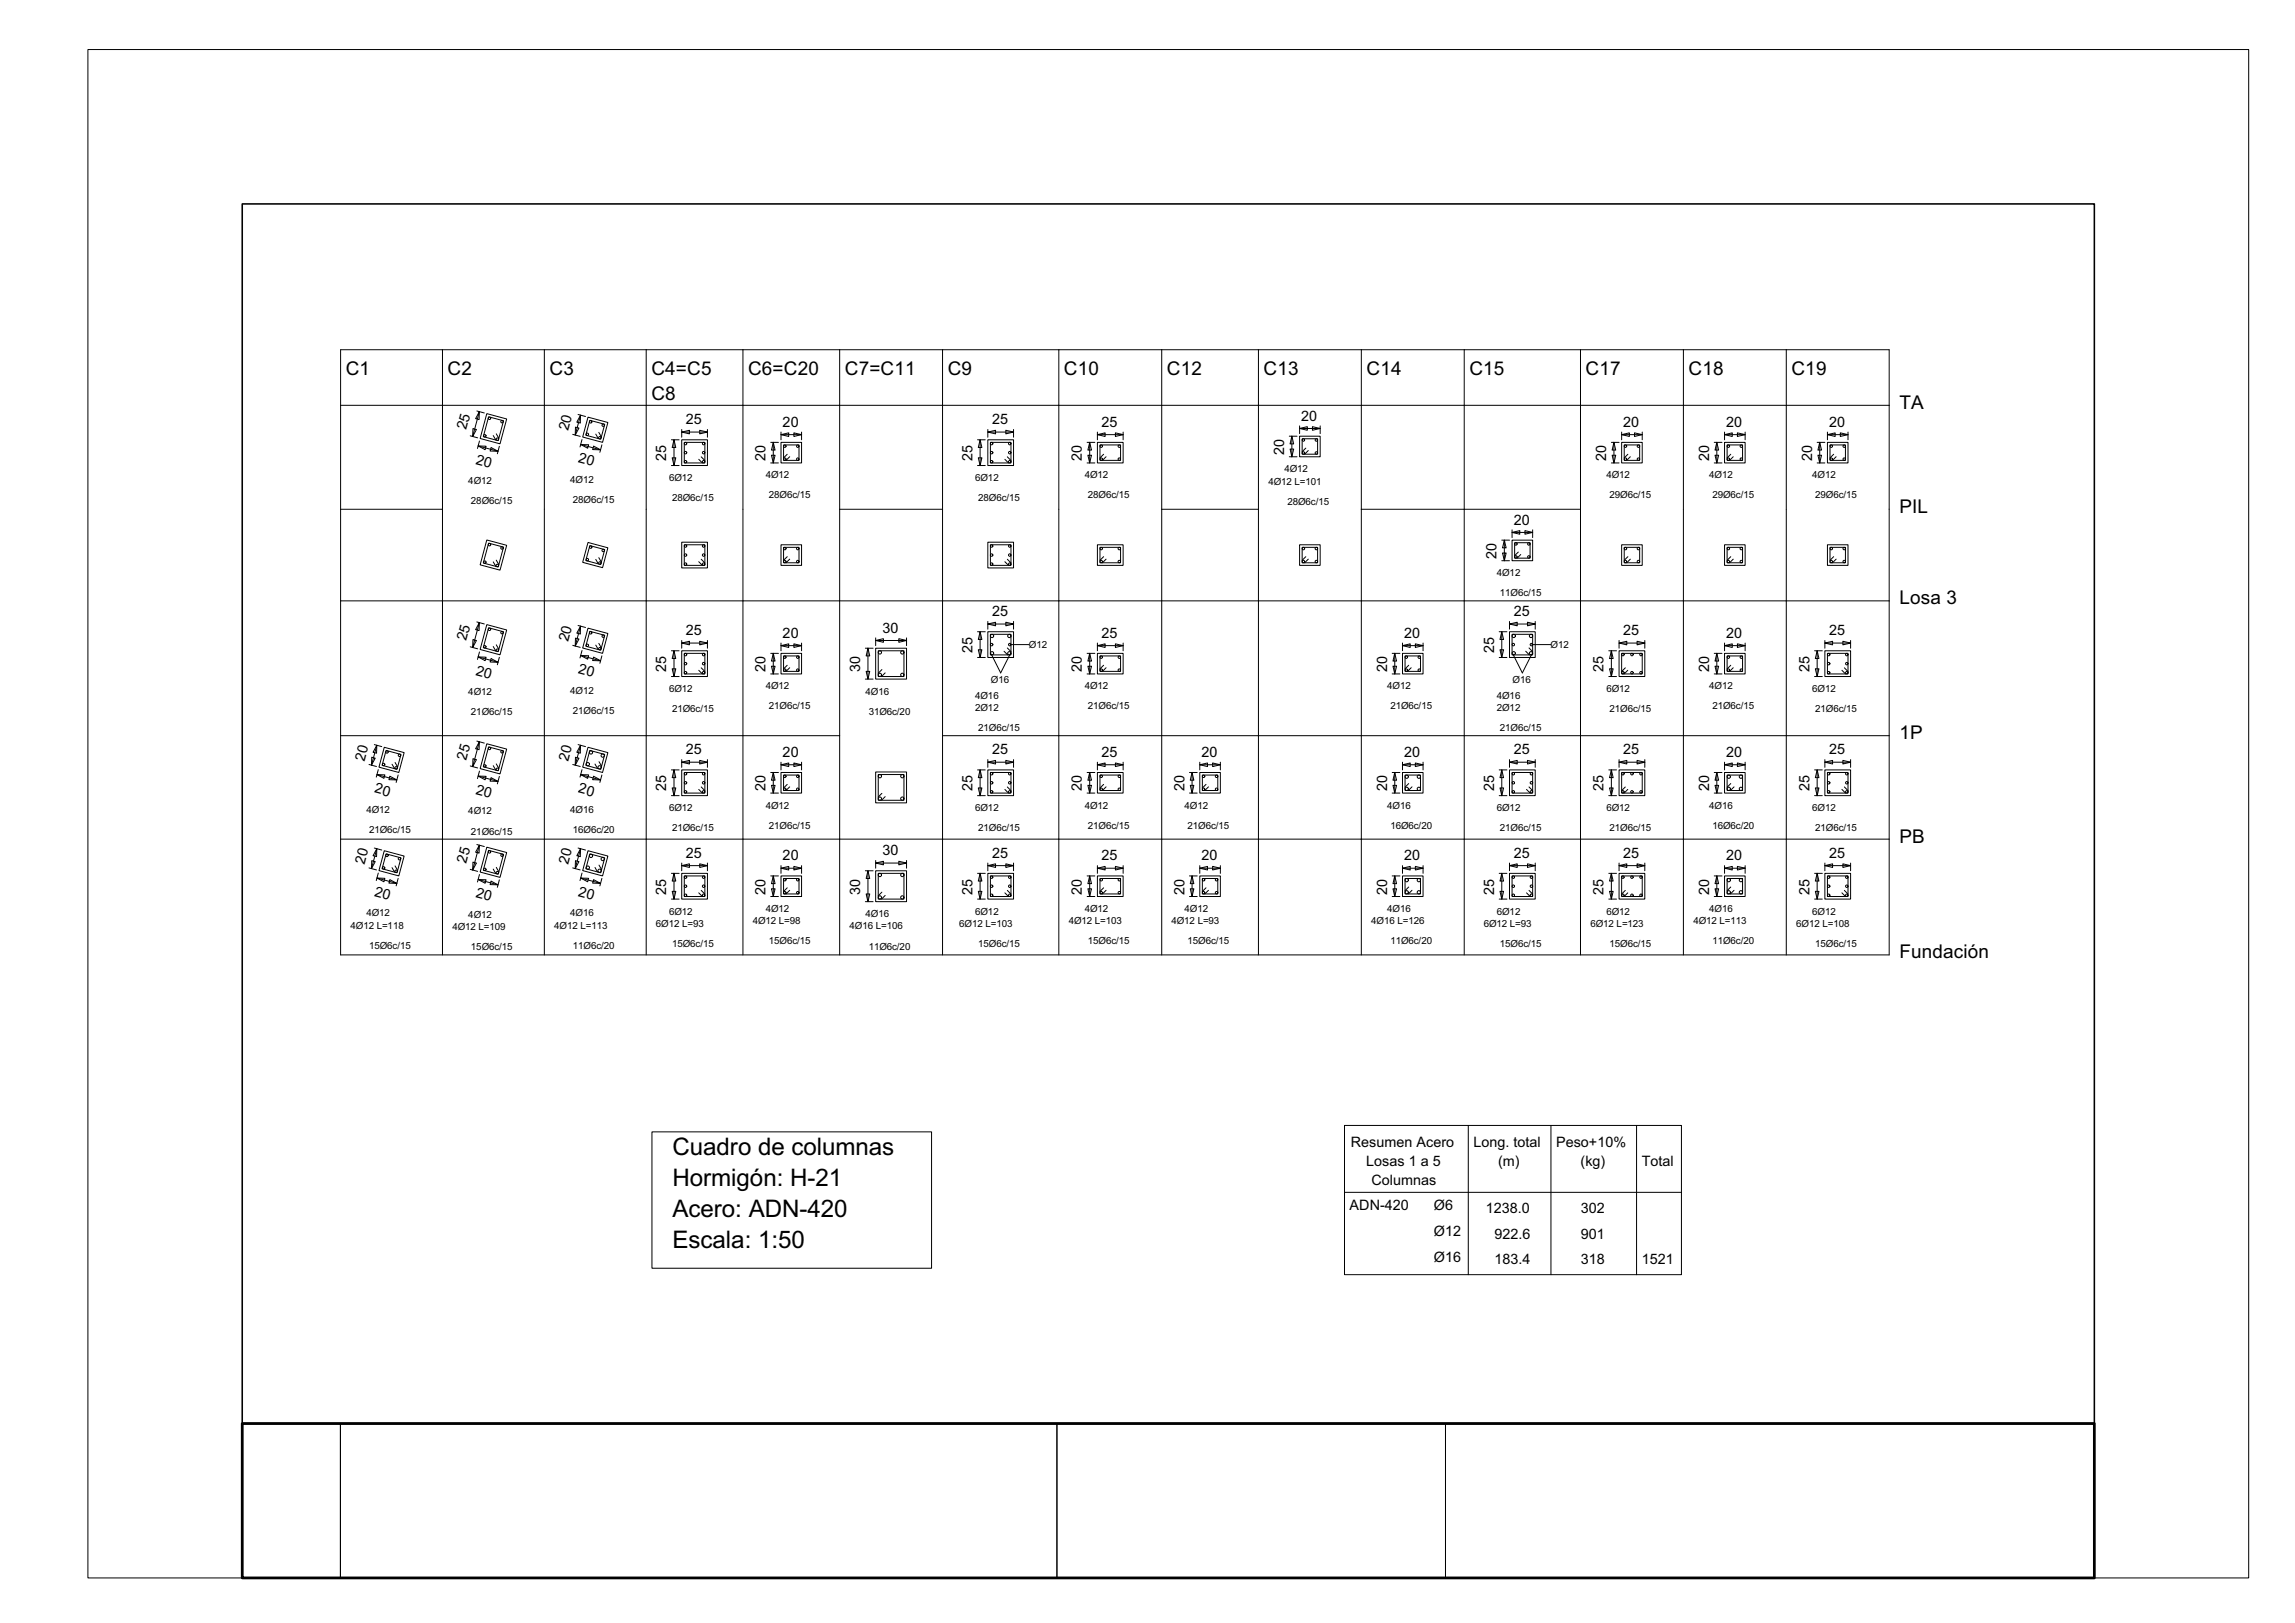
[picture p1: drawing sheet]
<svg xmlns="http://www.w3.org/2000/svg" width="297mm" height="210mm" viewBox="0 0 297 210" stroke-linecap="round" stroke-linejoin="round" font-family="sans-serif">
<defs><g id="words">
<g font-size="3.1">
<text x="87.1" y="149.7">Cuadro de columnas</text>
<text x="87.1" y="153.7">Hormigón: H-21</text>
<text x="87.1" y="157.7">Acero: ADN-420</text>
<text x="87.1" y="161.7">Escala: 1:50</text>
</g>
<g font-size="2.5">
<text x="44.8" y="48.6">C1</text>
<text x="58" y="48.6">C2</text>
<text x="71.2" y="48.6">C3</text>
<text x="84.4" y="48.6">C4=C5</text>
<text x="84.4" y="51.8">C8</text>
<text x="96.9" y="48.6">C6=C20</text>
<text x="109.5" y="48.6">C7=C11</text>
<text x="122.8" y="48.6">C9</text>
<text x="137.9" y="48.6">C10</text>
<text x="151.2" y="48.6">C12</text>
<text x="163.7" y="48.6">C13</text>
<text x="177.1" y="48.6">C14</text>
<text x="190.4" y="48.6">C15</text>
<text x="205.5" y="48.6">C17</text>
<text x="218.8" y="48.6">C18</text>
<text x="232.1" y="48.6">C19</text>
<text x="246.1" y="53">TA</text>
<text x="246.1" y="66.4">PIL</text>
<text x="246.1" y="78.3">Losa 3</text>
<text x="246.1" y="95.8">1P</text>
<text x="246.1" y="109.2">PB</text>
<text x="246.1" y="124.2">Fundación</text>
</g>
<g font-size="1.9">
<text x="60.4" y="55.8" transform="rotate(-75 60.4 55.8)">25</text>
<text x="73.6" y="55.9" transform="rotate(-75 73.6 55.9)">20</text>
<text x="74.8" y="59.9" transform="rotate(15 74.8 59.9)">20</text>
<text x="86.3" y="59.8" transform="rotate(-90 86.3 59.8)">25</text>
<text x="88.9" y="55">25</text>
<text x="99.2" y="59.8" transform="rotate(-90 99.2 59.8)">20</text>
<text x="101.4" y="55.3">20</text>
<text x="126" y="59.8" transform="rotate(-90 126 59.8)">25</text>
<text x="128.6" y="55">25</text>
<text x="140.2" y="59.8" transform="rotate(-90 140.2 59.8)">20</text>
<text x="142.8" y="55.3">25</text>
<text x="166.4" y="59" transform="rotate(-90 166.4 59)">20</text>
<text x="168.6" y="54.5">20</text>
<text x="208.1" y="59.8" transform="rotate(-90 208.1 59.8)">20</text>
<text x="210.4" y="55.3">20</text>
<text x="221.5" y="59.8" transform="rotate(-90 221.5 59.8)">20</text>
<text x="223.7" y="55.3">20</text>
<text x="234.8" y="59.8" transform="rotate(-90 234.8 59.8)">20</text>
<text x="237" y="55.3">20</text>
<text x="61.6" y="60.1" transform="rotate(15 61.6 60.1)">20</text>
<text x="196.2" y="68">20</text>
<text x="193.9" y="72.4" transform="rotate(-90 193.9 72.4)">20</text>
<text x="60.4" y="83.1" transform="rotate(-75 60.4 83.1)">25</text>
<text x="73.6" y="83.2" transform="rotate(-75 73.6 83.2)">20</text>
<text x="88.9" y="82.3">25</text>
<text x="101.4" y="82.6">20</text>
<text x="114.4" y="82">30</text>
<text x="128.6" y="79.8">25</text>
<text x="142.8" y="82.6">25</text>
<text x="182" y="82.6">20</text>
<text x="196.2" y="79.8">25</text>
<text x="210.4" y="82.3">25</text>
<text x="223.7" y="82.6">20</text>
<text x="237" y="82.3">25</text>
<text x="61.6" y="87.4" transform="rotate(15 61.6 87.4)">20</text>
<text x="74.8" y="87.2" transform="rotate(15 74.8 87.2)">20</text>
<text x="86.3" y="87.1" transform="rotate(-90 86.3 87.1)">25</text>
<text x="99.2" y="87.1" transform="rotate(-90 99.2 87.1)">20</text>
<text x="111.5" y="87.1" transform="rotate(-90 111.5 87.1)">30</text>
<text x="126" y="84.6" transform="rotate(-90 126 84.6)">25</text>
<text x="140.2" y="87.1" transform="rotate(-90 140.2 87.1)">20</text>
<text x="179.7" y="87.1" transform="rotate(-90 179.7 87.1)">20</text>
<text x="193.6" y="84.6" transform="rotate(-90 193.6 84.6)">25</text>
<text x="207.8" y="87.1" transform="rotate(-90 207.8 87.1)">25</text>
<text x="221.5" y="87.1" transform="rotate(-90 221.5 87.1)">20</text>
<text x="234.5" y="87.1" transform="rotate(-90 234.5 87.1)">25</text>
<text x="47.2" y="98.7" transform="rotate(-75 47.2 98.7)">20</text>
<text x="60.4" y="98.5" transform="rotate(-75 60.4 98.5)">25</text>
<text x="73.6" y="98.7" transform="rotate(-75 73.6 98.7)">20</text>
<text x="88.9" y="97.7">25</text>
<text x="101.4" y="98.1">20</text>
<text x="128.6" y="97.7">25</text>
<text x="142.8" y="98.1">25</text>
<text x="155.7" y="98.1">20</text>
<text x="182" y="98.1">20</text>
<text x="196.2" y="97.7">25</text>
<text x="210.4" y="97.7">25</text>
<text x="223.7" y="98.1">20</text>
<text x="237" y="97.7">25</text>
<text x="48.4" y="102.7" transform="rotate(15 48.4 102.7)">20</text>
<text x="61.6" y="102.8" transform="rotate(15 61.6 102.8)">20</text>
<text x="74.8" y="102.7" transform="rotate(15 74.8 102.7)">20</text>
<text x="86.3" y="102.5" transform="rotate(-90 86.3 102.5)">25</text>
<text x="99.2" y="102.5" transform="rotate(-90 99.2 102.5)">20</text>
<text x="126" y="102.5" transform="rotate(-90 126 102.5)">25</text>
<text x="140.2" y="102.5" transform="rotate(-90 140.2 102.5)">20</text>
<text x="153.5" y="102.5" transform="rotate(-90 153.5 102.5)">20</text>
<text x="179.7" y="102.5" transform="rotate(-90 179.7 102.5)">20</text>
<text x="193.6" y="102.5" transform="rotate(-90 193.6 102.5)">25</text>
<text x="207.8" y="102.5" transform="rotate(-90 207.8 102.5)">25</text>
<text x="221.5" y="102.5" transform="rotate(-90 221.5 102.5)">20</text>
<text x="234.5" y="102.5" transform="rotate(-90 234.5 102.5)">25</text>
<text x="47.2" y="112.1" transform="rotate(-75 47.2 112.1)">20</text>
<text x="60.4" y="111.9" transform="rotate(-75 60.4 111.9)">25</text>
<text x="73.6" y="112.1" transform="rotate(-75 73.6 112.1)">20</text>
<text x="88.9" y="111.1">25</text>
<text x="101.4" y="111.5">20</text>
<text x="114.4" y="110.8">30</text>
<text x="128.6" y="111.1">25</text>
<text x="142.8" y="111.5">25</text>
<text x="155.7" y="111.5">20</text>
<text x="182" y="111.5">20</text>
<text x="196.2" y="111.1">25</text>
<text x="210.4" y="111.1">25</text>
<text x="223.7" y="111.5">20</text>
<text x="237" y="111.1">25</text>
<text x="48.4" y="116.1" transform="rotate(15 48.4 116.1)">20</text>
<text x="61.6" y="116.2" transform="rotate(15 61.6 116.2)">20</text>
<text x="74.8" y="116.1" transform="rotate(15 74.8 116.1)">20</text>
<text x="86.3" y="115.9" transform="rotate(-90 86.3 115.9)">25</text>
<text x="99.2" y="115.9" transform="rotate(-90 99.2 115.9)">20</text>
<text x="111.5" y="115.9" transform="rotate(-90 111.5 115.9)">30</text>
<text x="126" y="115.9" transform="rotate(-90 126 115.9)">25</text>
<text x="140.2" y="115.9" transform="rotate(-90 140.2 115.9)">20</text>
<text x="153.5" y="115.9" transform="rotate(-90 153.5 115.9)">20</text>
<text x="179.7" y="115.9" transform="rotate(-90 179.7 115.9)">20</text>
<text x="193.6" y="115.9" transform="rotate(-90 193.6 115.9)">25</text>
<text x="207.8" y="115.9" transform="rotate(-90 207.8 115.9)">25</text>
<text x="221.5" y="115.9" transform="rotate(-90 221.5 115.9)">20</text>
<text x="234.5" y="115.9" transform="rotate(-90 234.5 115.9)">25</text>
<text x="175" y="148.6">Resumen Acero</text>
<text x="190.9" y="148.6">Long. total</text>
<text x="201.6" y="148.6">Peso+10%</text>
<text x="177" y="151.1">Losas 1 a 5</text>
<text x="177.7" y="153.6">Columnas</text>
<text x="194.1" y="151.1">(m)</text>
<text x="204.8" y="151.1">(kg)</text>
<text x="212.7" y="151.1">Total</text>
<text x="174.9" y="156.8">ADN-420</text>
<text x="185.8" y="156.8">Ø6</text>
<text x="185.8" y="160.1">Ø12</text>
<text x="192.5" y="157.1">1238.0</text>
<text x="193.7" y="160.5">922.6</text>
<text x="204.8" y="157.1">302</text>
<text x="204.8" y="160.5">901</text>
<text x="185.8" y="163.5">Ø16</text>
<text x="193.7" y="163.8">183.4</text>
<text x="204.8" y="163.8">318</text>
<text x="212.7" y="163.8">1521</text>
</g>
<g font-size="1.3">
<text x="60.7" y="62.7">4Ø12</text>
<text x="61" y="65.3">28Ø6c/15</text>
<text x="73.9" y="62.5">4Ø12</text>
<text x="74.2" y="65.1">28Ø6c/15</text>
<text x="86.7" y="62.3">6Ø12</text>
<text x="87.1" y="64.9">28Ø6c/15</text>
<text x="99.2" y="62">4Ø12</text>
<text x="99.6" y="64.6">28Ø6c/15</text>
<text x="126.4" y="62.3">6Ø12</text>
<text x="126.8" y="64.9">28Ø6c/15</text>
<text x="140.6" y="62">4Ø12</text>
<text x="141" y="64.6">28Ø6c/15</text>
<text x="164.4" y="62.8">4Ø12 L=101</text>
<text x="166.4" y="61.2">4Ø12</text>
<text x="166.8" y="65.4">28Ø6c/15</text>
<text x="208.2" y="62">4Ø12</text>
<text x="208.6" y="64.6">29Ø6c/15</text>
<text x="221.5" y="62">4Ø12</text>
<text x="221.9" y="64.6">29Ø6c/15</text>
<text x="234.8" y="62">4Ø12</text>
<text x="235.2" y="64.6">29Ø6c/15</text>
<text x="194" y="74.6">4Ø12</text>
<text x="194.4" y="77.2">11Ø6c/15</text>
<text x="133.3" y="84">Ø12</text>
<text x="200.9" y="84">Ø12</text>
<text x="73.9" y="89.9">4Ø12</text>
<text x="86.7" y="89.6">6Ø12</text>
<text x="99.2" y="89.3">4Ø12</text>
<text x="112.2" y="90">4Ø16</text>
<text x="128.4" y="88.5">Ø16</text>
<text x="140.6" y="89.3">4Ø12</text>
<text x="179.8" y="89.3">4Ø12</text>
<text x="196" y="88.5">Ø16</text>
<text x="208.2" y="89.6">6Ø12</text>
<text x="221.5" y="89.3">4Ø12</text>
<text x="234.8" y="89.6">6Ø12</text>
<text x="60.7" y="90">4Ø12</text>
<text x="61" y="92.7">21Ø6c/15</text>
<text x="74.2" y="92.5">21Ø6c/15</text>
<text x="87.1" y="92.2">21Ø6c/15</text>
<text x="99.6" y="91.9">21Ø6c/15</text>
<text x="112.6" y="92.6">31Ø6c/20</text>
<text x="126.4" y="90.5">4Ø16</text>
<text x="126.4" y="92.1">2Ø12</text>
<text x="126.8" y="94.7">21Ø6c/15</text>
<text x="141" y="91.9">21Ø6c/15</text>
<text x="180.2" y="91.9">21Ø6c/15</text>
<text x="194" y="90.5">4Ø16</text>
<text x="194" y="92.1">2Ø12</text>
<text x="194.4" y="94.7">21Ø6c/15</text>
<text x="208.6" y="92.2">21Ø6c/15</text>
<text x="221.9" y="91.9">21Ø6c/15</text>
<text x="235.2" y="92.2">21Ø6c/15</text>
<text x="47.5" y="105.3">4Ø12</text>
<text x="47.8" y="107.9">21Ø6c/15</text>
<text x="60.7" y="105.5">4Ø12</text>
<text x="73.9" y="105.3">4Ø16</text>
<text x="74.2" y="107.9">16Ø6c/20</text>
<text x="86.7" y="105.1">6Ø12</text>
<text x="87.1" y="107.7">21Ø6c/15</text>
<text x="99.2" y="104.7">4Ø12</text>
<text x="99.6" y="107.3">21Ø6c/15</text>
<text x="126.4" y="105.1">6Ø12</text>
<text x="126.8" y="107.7">21Ø6c/15</text>
<text x="140.6" y="104.7">4Ø12</text>
<text x="141" y="107.3">21Ø6c/15</text>
<text x="153.5" y="104.7">4Ø12</text>
<text x="153.9" y="107.3">21Ø6c/15</text>
<text x="179.8" y="104.7">4Ø16</text>
<text x="180.2" y="107.3">16Ø6c/20</text>
<text x="194" y="105.1">6Ø12</text>
<text x="194.4" y="107.7">21Ø6c/15</text>
<text x="208.2" y="105.1">6Ø12</text>
<text x="208.6" y="107.7">21Ø6c/15</text>
<text x="221.5" y="104.7">4Ø16</text>
<text x="221.9" y="107.3">16Ø6c/20</text>
<text x="234.8" y="105.1">6Ø12</text>
<text x="235.2" y="107.7">21Ø6c/15</text>
<text x="61" y="108.1">21Ø6c/15</text>
<text x="47.5" y="118.7">4Ø12</text>
<text x="60.7" y="118.9">4Ø12</text>
<text x="73.9" y="118.7">4Ø16</text>
<text x="86.7" y="118.5">6Ø12</text>
<text x="97.5" y="119.7">4Ø12 L=98</text>
<text x="99.2" y="118.1">4Ø12</text>
<text x="112.2" y="118.8">4Ø16</text>
<text x="126.4" y="118.5">6Ø12</text>
<text x="138.5" y="119.7">4Ø12 L=103</text>
<text x="140.6" y="118.1">4Ø12</text>
<text x="151.8" y="119.7">4Ø12 L=93</text>
<text x="153.5" y="118.1">4Ø12</text>
<text x="177.7" y="119.7">4Ø16 L=126</text>
<text x="179.8" y="118.1">4Ø16</text>
<text x="194" y="118.5">6Ø12</text>
<text x="208.2" y="118.5">6Ø12</text>
<text x="219.4" y="119.7">4Ø12 L=113</text>
<text x="221.5" y="118.1">4Ø16</text>
<text x="234.8" y="118.5">6Ø12</text>
<text x="45.4" y="120.3">4Ø12 L=118</text>
<text x="47.8" y="122.9">15Ø6c/15</text>
<text x="58.6" y="120.5">4Ø12 L=109</text>
<text x="61" y="123.1">15Ø6c/15</text>
<text x="71.8" y="120.3">4Ø12 L=113</text>
<text x="74.2" y="122.9">11Ø6c/20</text>
<text x="85" y="120.1">6Ø12 L=93</text>
<text x="87.1" y="122.7">15Ø6c/15</text>
<text x="99.6" y="122.3">15Ø6c/15</text>
<text x="110.1" y="120.4">4Ø16 L=106</text>
<text x="112.6" y="123">11Ø6c/20</text>
<text x="124.3" y="120.1">6Ø12 L=103</text>
<text x="126.8" y="122.7">15Ø6c/15</text>
<text x="141" y="122.3">15Ø6c/15</text>
<text x="153.9" y="122.3">15Ø6c/15</text>
<text x="180.2" y="122.3">11Ø6c/20</text>
<text x="192.3" y="120.1">6Ø12 L=93</text>
<text x="194.4" y="122.7">15Ø6c/15</text>
<text x="206.1" y="120.1">6Ø12 L=123</text>
<text x="208.6" y="122.7">15Ø6c/15</text>
<text x="221.9" y="122.3">11Ø6c/20</text>
<text x="232.8" y="120.1">6Ø12 L=108</text>
<text x="235.2" y="122.7">15Ø6c/15</text>
</g>
</g></defs>
<g fill="none" stroke="#000" stroke-width=".13">
<path d="M11.4 6.4h280v198h-280zM44.1 45.3h200.7v78.4h-200.7zM44.1 52.5h200.7M57.3 45.3v78.4M60.9 56.5l1 .2M61.3 55.5l.4 .1-.4 .9zM61.8 53.2l1 .3M62 57.8h1l-.1 .5zM62 57.8l2.5 .7M62.1 53.3v1.1l-.5-.2zM62.1 53.3l-.8 3.2M62.1 57.1l-.2 1"/>
<path d="M63.1 53.6l2.6 .7-.9 3.2-2.6-.7zM63.3 54l1.9 .5-.6 2.6-2-.5zM63.6 58l.9 .5-1-.1zM63.9 56.4l.3 .6M64.3 56.2l.3 .6M64.7 57.8l-.3 1M70.5 45.3v78.4M74.2 56.3l1 .2M74.6 55.3l.4 .2-.5 .9zM74.9 53.7l1 .3M75.2 53.8v1l-.5-.1zM75.2 53.8l-.7 2.6"/>
<path d="M75.2 57.6h1.1l-.1 .5zM75.2 57.6l2.6 .7M75.4 56.9l-.2 1M76.2 54l2.6 .7-.7 2.6-2.6-.7zM76.4 54.4l2 .6-.6 1.9-1.9-.5zM76.9 57.8l.9 .5-1-.1zM77.2 56.2l.3 .6M77.6 56l.3 .6M78 57.6l-.3 1M83.7 45.3v78.4M87 57h1M87.1 59.3h.5l-.3 1z"/>
<path d="M87.3 57l.3 1h-.5zM87.3 57v3.3M88.3 56l1-.3v.5zM88.3 57h3.4v3.3h-3.4zM88.3 55.6v1M88.3 56h3.4M88.7 57.3h2.6v2.7h-2.6zM90.5 59.5l.5 .5M90.7 55.7l1 .3-1 .2zM90.9 59.2l.4 .5M91.7 55.6v1M96.3 45.3v78.4"/>
<path d="M99.9 57.3h1M99.9 60h1M100 59h.4l-.2 1zM100.2 57.3l.2 1h-.4zM100.2 57.3v2.7M101.2 56.3l1-.2v.4zM101.2 57.3h2.7v2.7h-2.7zM101.2 56v1M101.2 56.3h2.7M101.5 57.6h2v2h-2zM102 58.8l-.5 .5M102.3 59.2l-.4 .4"/>
<path d="M102.9 56.1l1 .2-1 .2zM103.9 56v1M108.8 45.3v78.4M122.1 45.3v78.4M126.7 57h1M126.8 59.3h.4l-.2 1zM127 57l.2 1h-.4zM127 57v3.3M128 56l1-.3v.5zM128 57h3.3v3.3h-3.3zM128 56h3.3M128 55.6v1"/>
<path d="M128.3 57.3h2.7v2.7h-2.7zM130.2 59.5l.5 .5M130.3 55.7l1 .3-1 .2zM130.5 59.2l.5 .5M131.3 55.6v1M137.2 45.3v78.4M140.9 57.3h1M140.9 60h1M141 59h.4l-.2 1zM141.2 57.3l.2 1h-.4zM141.2 57.3v2.7M142.2 56.3l1-.2v.4z"/>
<path d="M142.2 57.3h3.3v2.7h-3.3zM142.2 56.3h3.3M142.2 56v1M142.5 57.6h2.7v2h-2.7zM143 58.8l-.5 .5M143.3 59.2l-.4 .4M144.5 56.1l1 .2-1 .2zM145.5 56v1M150.5 45.3v78.4M163.1 45.3v78.4M167.1 56.5h1M167.1 59.2h1"/>
<path d="M167.2 58.2h.4l-.2 1zM167.4 56.5l.2 1h-.4zM167.4 56.5v2.7M168.4 55.5l1-.2v.4zM168.4 56.5h2.7v2.7h-2.7zM168.4 55.2v1M168.4 55.5h2.7M168.7 56.8h2v2h-2zM169.2 58l-.5 .5M169.5 58.4l-.4 .4M170.1 55.3l1 .2-1 .2zM171.1 55.2v1"/>
<path d="M176.4 45.3v78.4M189.7 45.3v78.4M204.8 45.3v78.4M208.8 57.3h1M208.8 60h1M208.9 59h.5l-.3 1zM209.1 57.3l.3 1h-.5zM209.1 57.3v2.7M210.1 56.3l1-.2v.4zM210.1 57.3h2.7v2.7h-2.7zM210.1 56.3h2.7M210.1 56v1"/>
<path d="M210.5 57.6h2v2h-2zM210.9 58.8l-.4 .5M211.3 59.2l-.5 .4M211.8 56.1l1 .2-1 .2zM212.8 56v1M218.1 45.3v78.4M222.1 57.3h1M222.1 60h1M222.2 59h.5l-.2 1zM222.5 57.3l.2 1h-.5zM222.5 57.3v2.7M223.5 56.3l1-.2v.4z"/>
<path d="M223.5 57.3h2.6v2.7h-2.6zM223.5 56.3h2.6M223.5 56v1M223.8 57.6h2v2h-2zM224.3 58.8l-.5 .5M224.6 59.2l-.5 .4M225.1 56.1l1 .2-1 .2zM226.1 56v1M231.5 45.3v78.4M235.5 57.3h1M235.5 60h1M235.6 59h.4l-.2 1z"/>
<path d="M235.8 57.3l.2 1h-.4zM235.8 57.3v2.7M236.8 56.3l1-.2v.4zM236.8 57.3h2.7v2.7h-2.7zM236.8 56.3h2.7M236.8 56v1M237.1 57.6h2v2h-2zM237.6 58.8l-.5 .5M237.9 59.2l-.4 .4M238.5 56.1l1 .2-1 .2zM239.5 56v1M44.1 66h13.2"/>
<path d="M44.1 77.8h200.7M63.1 70l2.6 .6-.9 3.3-2.6-.7zM63.3 70.4l1.9 .5-.6 2.6-2-.6zM63.9 72.8l.3 .6M64.3 72.6l.3 .5M76.2 70.3l2.6 .7-.7 2.5-2.6-.6zM76.4 70.7l2 .5-.6 1.9-1.9-.5zM77.2 72.5l.3 .5M77.6 72.2l.3 .6M87 60.3h1M88.3 70.2h3.4v3.4h-3.4zM88.7 70.6h2.6v2.6h-2.6z"/>
<path d="M90.5 72.8l.5 .4M90.9 72.4l.4 .5M101.2 70.6h2.7v2.6h-2.7zM101.5 70.9h2v2h-2zM102 72.1l-.5 .5M102.3 72.4l-.4 .5M108.8 66h13.3M126.7 60.3h1M128 70.2h3.3v3.4h-3.3zM128.3 70.6h2.7v2.6h-2.7zM130.2 72.8l.5 .4M130.5 72.4l.5 .5"/>
<path d="M142.2 70.6h3.3v2.6h-3.3zM142.5 70.9h2.7v2h-2.7zM143 72.1l-.5 .5M143.3 72.4l-.4 .5M150.5 66h12.6M168.4 70.6h2.7v2.6h-2.7zM168.7 70.9h2v2h-2zM169.2 72.1l-.5 .5M169.5 72.4l-.4 .5M176.4 66h28.4M194.6 70h1M194.6 72.6h1"/>
<path d="M194.7 71.6h.5l-.3 1zM194.9 70l.3 1h-.5zM194.9 70v2.6M195.9 69l1-.3v.5zM195.9 70h2.7v2.6h-2.7zM195.9 68.6v1M195.9 69h2.7M196.3 70.3h2v2h-2zM196.7 71.5l-.4 .5M197.1 71.8l-.5 .5M197.6 68.7l1 .3-1 .2zM198.6 68.6v1"/>
<path d="M210.1 70.6h2.7v2.6h-2.7zM210.5 70.9h2v2h-2zM210.9 72.1l-.4 .5M211.3 72.4l-.5 .5M223.5 70.6h2.6v2.6h-2.6zM223.8 70.9h2v2h-2zM224.3 72.1l-.5 .5M224.6 72.4l-.5 .5M236.8 70.6h2.7v2.6h-2.7zM237.1 70.9h2v2h-2zM237.6 72.1l-.5 .5M237.9 72.4l-.4 .5"/>
<path d="M44.1 95.3h64.7M47.8 99l1 .3M48.2 98.1l.4 .1-.5 .9zM48.5 96.5l1 .2M48.8 96.5v1.1l-.5-.1zM48.8 96.5l-.7 2.6M49 99.7l-.2 1M49.8 96.8l2.6 .7-.7 2.6-2.6-.7zM50 97.2l2 .5-.6 2-1.9-.6zM50.8 99l.3 .6M51.2 98.8l.3 .6M60.9 83.8l1 .3"/>
<path d="M60.9 99.2l1 .3M61.3 82.9l.4 .1-.4 .9zM61.3 98.3l.4 .1-.4 .9zM61.8 80.6l1 .2M61.8 96l1 .3M62 85.1h1l-.1 .5zM62 85.1l2.5 .7M62.1 80.7v1l-.5-.1zM62.1 96.1v1l-.5-.1zM62.1 80.7l-.8 3.2M62.1 96.1l-.8 3.2M62.1 84.5l-.2 .9"/>
<path d="M62.1 99.9l-.2 1M63.1 80.9l2.6 .7-.9 3.2-2.6-.7zM63.1 96.4l2.6 .6-.9 3.3-2.6-.7zM63.3 81.3l1.9 .5-.6 2.6-2-.5zM63.3 96.8l1.9 .5-.6 2.6-2-.6zM63.6 85.3l.9 .5h-1zM63.9 83.8l.3 .5M63.9 99.2l.3 .6M64.3 83.5l.3 .6M64.3 99l.3 .5M64.7 85.2l-.3 .9M74.2 83.6l1 .3"/>
<path d="M74.2 99l1 .3M74.6 82.7l.4 .1-.5 .9zM74.6 98.1l.4 .1-.5 .9zM74.9 81l1 .3M74.9 96.5l1 .2M75.2 81.1v1l-.5-.1zM75.2 96.5v1.1l-.5-.1zM75.2 81.1l-.7 2.6M75.2 96.5l-.7 2.6M75.2 84.9h1.1l-.1 .5zM75.2 84.9l2.6 .7M75.4 84.3l-.2 .9"/>
<path d="M75.4 99.7l-.2 1M76.2 81.4l2.6 .7-.7 2.5-2.6-.6zM76.2 96.8l2.6 .7-.7 2.6-2.6-.7zM76.4 81.8l2 .5-.6 1.9-1.9-.5zM76.4 97.2l2 .5-.6 2-1.9-.6zM76.9 85.1l.9 .5h-1zM77.1 99l.3 .6M77.2 83.6l.3 .5M77.6 83.3l.3 .6M77.6 98.7l.4 .6M78 85l-.3 .9M87 84.3h1"/>
<path d="M87 87.6h1M87 99.7h1M87.1 86.6h.5l-.3 1zM87.3 84.3l.3 1h-.5zM87.3 99.7l.3 1h-.5zM87.3 84.3v3.3M87.3 99.7v3.4M88.3 83.3l1-.2v.4zM88.3 98.7l1-.2v.5zM88.3 84.3h3.4v3.3h-3.4zM88.3 99.7h3.4v3.4h-3.4zM88.3 83v1"/>
<path d="M88.3 98.4v1M88.3 83.3h3.4M88.3 98.7h3.4M88.7 84.6h2.6v2.7h-2.6zM90.5 86.8l.5 .5M90.7 83.1l1 .2-1 .2zM90.7 98.5l1 .2-1 .3zM90.9 86.5l.4 .5M91.7 83v1M91.7 98.4v1M99.9 84.6h1M99.9 87.3h1"/>
<path d="M100 86.3h.4l-.2 1zM100.2 84.6l.2 1h-.4zM100.2 84.6v2.7M101.2 83.6l1-.2v.5zM101.2 99.1l1-.3v.5zM101.2 84.6h2.7v2.7h-2.7zM101.2 83.3v1M101.2 98.7v1M101.2 83.6h2.7M101.2 99.1h2.7M101.5 85h2v2h-2zM102 86.2l-.5 .5"/>
<path d="M102.3 86.5l-.4 .5M102.9 83.4l1 .2-1 .3zM102.9 98.8l1 .3-1 .2zM103.9 83.3v1M103.9 98.7v1M112.1 84h1M112.1 88h1M112.2 87h.5l-.2 1zM112.5 84l.2 1h-.5zM112.5 84v4M113.5 83l1-.3v.5zM113.5 84h4v4h-4z"/>
<path d="M113.5 82.6v1M113.5 83h4M113.8 84.3h3.3v3.3h-3.3zM114.3 86.7l-.5 .5M114.7 87.2l-.5 .4M116.5 82.7l1 .3-1 .2zM117.5 82.6v1M122.1 95.3h122.7M126.7 81.8h1M126.7 85.2h1M126.7 99.7h1M126.8 84.2h.4l-.2 1z"/>
<path d="M127 81.8l.2 1h-.4zM127 99.7l.2 1h-.4zM127 81.8v3.4M127 99.7v3.4M128 80.8l1-.2v.5zM128 98.7l1-.2v.5zM128 81.8h3.3v3.4h-3.3zM128 99.7h3.3v3.4h-3.3zM128 80.5v1M128 98.4v1M128 80.8h3.3M128 98.7h3.3"/>
<path d="M128.3 82.2h2.7v2.6h-2.7zM128.4 84.7l1.3 2.5 1.2-2.5M130.1 84.4l.5 .4M130.3 80.6l1 .2-1 .3zM130.3 98.5l1 .2-1 .3zM130.5 83.9l.5 .5M130.9 83.5h2.4M131.3 80.5v1M131.3 98.4v1M140.9 84.6h1M140.9 87.3h1M141 86.3h.4l-.2 1z"/>
<path d="M141.2 84.6l.2 1h-.4zM141.2 84.6v2.7M142.2 83.6l1-.2v.5zM142.2 99.1l1-.3v.5zM142.2 84.6h3.3v2.7h-3.3zM142.2 83.3v1M142.2 98.7v1M142.2 83.6h3.3M142.2 99.1h3.3M142.5 85h2.7v2h-2.7zM143 86.2l-.5 .5M143.3 86.5l-.4 .5"/>
<path d="M144.5 83.4l1 .2-1 .3zM144.5 98.8l1 .3-1 .2zM145.5 83.3v1M145.5 98.7v1M155.5 99.1l1-.3v.5zM155.5 99.1h2.6M155.5 98.7v1M157.1 98.8l1 .3-1 .2zM158.1 98.7v1M180.4 84.6h1M180.4 87.3h1M180.5 86.3h.5l-.3 1z"/>
<path d="M180.7 84.6l.3 1h-.5zM180.7 84.6v2.7M181.7 83.6l1-.2v.5zM181.7 99.1l1-.3v.5zM181.7 84.6h2.7v2.7h-2.7zM181.7 83.6h2.7M181.7 83.3v1M181.7 98.7v1M181.7 99.1h2.7M182.1 85h2v2h-2zM182.5 86.2l-.4 .5M182.9 86.5l-.5 .5"/>
<path d="M183.4 83.4l1 .2-1 .3zM183.4 98.8l1 .3-1 .2zM184.4 83.3v1M184.4 98.7v1M194.3 81.8h1M194.3 85.2h1M194.3 99.7h1M194.4 84.2h.4l-.2 1zM194.6 81.8l.2 1h-.4zM194.6 99.7l.2 1h-.4zM194.6 81.8v3.4M194.6 99.7v3.4"/>
<path d="M195.6 80.8l1-.2v.5zM195.6 98.7l1-.2v.5zM195.6 81.8h3.3v3.4h-3.3zM195.6 99.7h3.3v3.4h-3.3zM195.6 80.8h3.3M195.6 80.5v1M195.6 98.4v1M195.6 98.7h3.3M195.9 82.2h2.7v2.6h-2.7zM196 84.7l1.3 2.5 1.2-2.5M197.7 84.4l.5 .4M197.9 80.6l1 .2-1 .3z"/>
<path d="M197.9 98.5l1 .2-1 .3zM198.1 83.9l.5 .5M198.5 83.5h2.4M198.9 80.5v1M198.9 98.4v1M208.5 84.3h1M208.5 87.6h1M208.5 99.7h1M208.6 86.6h.4l-.2 1zM208.8 84.3l.2 1h-.4zM208.8 99.7l.2 1h-.4zM208.8 84.3v3.3"/>
<path d="M208.8 99.7v3.4M209.8 83.3l1-.2v.4zM209.8 98.7l1-.2v.5zM209.8 84.3h3.3v3.3h-3.3zM209.8 99.7h3.3v3.4h-3.3zM209.8 83.3h3.3M209.8 83v1M209.8 98.4v1M209.8 98.7h3.3M210.1 84.6h2.7v2.7h-2.7zM210.6 86.5l-.5 .5M210.9 86.8l-.4 .5"/>
<path d="M212.1 83.1l1 .2-1 .2zM212.1 98.5l1 .2-1 .3zM213.1 83v1M213.1 98.4v1M222.1 84.6h1M222.1 87.3h1M222.2 86.3h.5l-.2 1zM222.5 84.6l.2 1h-.5zM222.5 84.6v2.7M223.5 83.6l1-.2v.5zM223.5 99.1l1-.3v.5zM223.5 84.6h2.6v2.7h-2.6z"/>
<path d="M223.5 83.3v1M223.5 98.7v1M223.5 83.6h2.6M223.5 99.1h2.6M223.8 85h2v2h-2zM224.3 86.2l-.5 .5M224.6 86.5l-.5 .5M225.1 83.4l1 .2-1 .3zM225.1 98.8l1 .3-1 .2zM226.1 83.3v1M226.1 98.7v1M235.1 84.3h1"/>
<path d="M235.1 87.6h1M235.1 99.7h1M235.2 86.6h.5l-.2 1zM235.5 84.3l.2 1h-.5zM235.5 99.7l.2 1h-.5zM235.5 84.3v3.3M235.5 99.7v3.4M236.5 83.3l1-.2v.4zM236.5 98.7l1-.2v.5zM236.5 84.3h3.3v3.3h-3.3zM236.5 99.7h3.3v3.4h-3.3zM236.5 83.3h3.3"/>
<path d="M236.5 83v1M236.5 98.4v1M236.5 98.7h3.3M236.8 84.6h2.7v2.7h-2.7zM238.7 86.8l.5 .5M238.8 83.1l1 .2-1 .2zM238.8 98.5l1 .2-1 .3zM239 86.5l.5 .5M239.8 83v1M239.8 98.4v1M44.1 108.7h200.7M47.8 112.4l1 .3"/>
<path d="M48.2 111.5l.4 .1-.5 .9zM48.5 109.9l1 .2M48.8 109.9v1.1l-.5-.1zM48.8 109.9l-.7 2.6M48.8 100.3l1.1 .1-.1 .4zM48.8 113.7l1.1 .1-.1 .4zM48.8 100.3l2.6 .7M48.8 113.7l2.6 .7M49 113.1l-.2 1M49.8 110.2l2.6 .7-.7 2.6-2.6-.7zM50 110.6l2 .5-.6 2-1.9-.6zM50.5 100.6l.9 .4h-1z"/>
<path d="M50.5 114l.9 .4h-1zM50.8 112.4l.3 .6M51.2 112.2l.3 .6M51.6 100.4l-.3 1M51.6 113.8l-.3 1M60.9 112.6l1 .3M61.3 111.7l.4 .1-.4 .9zM61.8 109.4l1 .3M62 100.5l1 .1-.1 .4zM62 113.9l1 .1-.1 .4zM62 100.5l2.5 .7M62 113.9l2.5 .7"/>
<path d="M62.1 109.5v1l-.5-.1zM62.1 109.5l-.8 3.2M62.1 113.3l-.2 1M63.1 109.8l2.6 .6-.9 3.3-2.6-.7zM63.3 110.2l1.9 .5-.6 2.6-2-.6zM63.6 100.7l.9 .5h-1zM63.6 114.1l.9 .5h-1zM63.9 112.6l.3 .6M64.3 112.4l.3 .5M64.7 100.6l-.3 1M64.7 114l-.3 1M74.2 112.4l1 .3"/>
<path d="M74.6 111.5l.4 .1-.5 .9zM74.9 109.9l1 .2M75.2 109.9v1.1l-.5-.1zM75.2 109.9l-.7 2.6M75.2 100.3l1.1 .1-.1 .4zM75.2 113.7l1.1 .1-.1 .4zM75.2 100.3l2.6 .7M75.2 113.7l2.6 .7M75.4 113.1l-.2 1M76.2 110.2l2.6 .7-.7 2.6-2.6-.7zM76.4 110.6l2 .5-.6 2-1.9-.6zM76.9 100.6l.9 .4h-1z"/>
<path d="M76.9 114l.9 .4h-1zM77.1 112.4l.3 .6M77.6 112.1l.4 .6M78 100.4l-.3 1M78 113.8l-.3 1M87 103.1h1M87 113.1h1M87 116.5h1M87.1 102.1h.5l-.3 1zM87.1 115.5h.5l-.3 1zM87.3 113.1l.3 1h-.5zM87.3 113.1v3.4"/>
<path d="M88.3 112.1l1-.2v.5zM88.3 113.1h3.4v3.4h-3.4zM88.3 111.8v1M88.3 112.1h3.4M88.7 100.1h2.6v2.6h-2.6zM88.7 113.5h2.6v2.6h-2.6zM90.5 102.3l.5 .4M90.5 115.7l.5 .4M90.7 111.9l1 .2-1 .3zM90.9 101.9l.4 .5M90.9 115.3l.4 .5M91.7 111.8v1"/>
<path d="M99.9 100.1h1M99.9 102.7h1M99.9 113.5h1M99.9 116.1h1M100 101.7h.4l-.2 1zM100 115.1h.4l-.2 1zM100.2 100.1l.2 1h-.4zM100.2 113.5l.2 1h-.4zM100.2 100.1v2.6M100.2 113.5v2.6M101.2 112.5l1-.3v.5zM101.2 100.1h2.7v2.6h-2.7z"/>
<path d="M101.2 113.5h2.7v2.6h-2.7zM101.2 112.1v1M101.2 112.5h2.7M101.5 100.4h2v2h-2zM101.5 113.8h2v2h-2zM102 101.6l-.5 .5M102 115l-.5 .5M102.3 101.9l-.4 .5M102.3 115.3l-.4 .5M102.9 112.2l1 .3-1 .2zM103.9 112.1v1M112.1 112.8h1"/>
<path d="M112.1 116.8h1M112.2 115.8h.5l-.2 1zM112.5 112.8l.2 1h-.5zM112.5 112.8v4M113.5 111.8l1-.2v.4zM113.5 100h4v4h-4zM113.5 112.8h4v4h-4zM113.5 111.5v1M113.5 111.8h4M113.8 100.3h3.3v3.4h-3.3zM113.8 113.1h3.3v3.4h-3.3zM114.3 115.6l-.5 .4"/>
<path d="M114.3 102.8l-.5 .4M114.7 103.2l-.5 .5M114.7 116l-.5 .5M116.5 111.6l1 .2-1 .2zM117.5 111.5v1M126.7 103.1h1M126.7 113.1h1M126.7 116.5h1M126.8 102.1h.4l-.2 1zM126.8 115.5h.4l-.2 1zM127 113.1l.2 1h-.4zM127 113.1v3.4"/>
<path d="M128 112.1l1-.2v.5zM128 113.1h3.3v3.4h-3.3zM128 111.8v1M128 112.1h3.3M128.3 100.1h2.7v2.6h-2.7zM128.3 113.5h2.7v2.6h-2.7zM130.2 102.3l.5 .4M130.2 115.7l.5 .4M130.3 111.9l1 .2-1 .3zM130.5 101.9l.5 .5M130.5 115.3l.5 .5M131.3 111.8v1"/>
<path d="M140.9 100.1h1M140.9 102.7h1M140.9 113.5h1M140.9 116.1h1M141 101.7h.4l-.2 1zM141 115.1h.4l-.2 1zM141.2 100.1l.2 1h-.4zM141.2 113.5l.2 1h-.4zM141.2 100.1v2.6M141.2 113.5v2.6M142.2 112.5l1-.3v.5zM142.2 100.1h3.3v2.6h-3.3z"/>
<path d="M142.2 113.5h3.3v2.6h-3.3zM142.2 112.1v1M142.2 112.5h3.3M142.5 100.4h2.7v2h-2.7zM142.5 113.8h2.7v2h-2.7zM143 101.6l-.5 .5M143 115l-.5 .5M143.3 101.9l-.4 .5M143.3 115.3l-.4 .5M144.5 112.2l1 .3-1 .2zM145.5 112.1v1M154.1 100.1h1"/>
<path d="M154.1 102.7h1M154.1 113.5h1M154.1 116.1h1M154.2 101.7h.5l-.2 1zM154.2 115.1h.5l-.2 1zM154.5 100.1l.2 1h-.5zM154.5 113.5l.2 1h-.5zM154.5 100.1v2.6M154.5 113.5v2.6M155.5 112.5l1-.3v.5zM155.5 100.1h2.6v2.6h-2.6zM155.5 113.5h2.6v2.6h-2.6z"/>
<path d="M155.5 112.1v1M155.5 112.5h2.6M155.8 100.4h2v2h-2zM155.8 113.8h2v2h-2zM156.3 101.6l-.5 .5M156.3 115l-.5 .5M156.6 101.9l-.5 .5M156.6 115.3l-.5 .5M157.1 112.2l1 .3-1 .2zM158.1 112.1v1M180.4 100.1h1M180.4 102.7h1"/>
<path d="M180.4 113.5h1M180.4 116.1h1M180.5 101.7h.5l-.3 1zM180.5 115.1h.5l-.3 1zM180.7 100.1l.3 1h-.5zM180.7 113.5l.3 1h-.5zM180.7 100.1v2.6M180.7 113.5v2.6M181.7 112.5l1-.3v.5zM181.7 100.1h2.7v2.6h-2.7zM181.7 113.5h2.7v2.6h-2.7zM181.7 112.1v1"/>
<path d="M181.7 112.5h2.7M182.1 100.4h2v2h-2zM182.1 113.8h2v2h-2zM182.5 101.5l-.4 .5M182.5 114.9l-.4 .5M183 101.9l-.5 .5M183 115.3l-.5 .5M183.4 112.2l1 .3-1 .2zM184.4 112.1v1M194.3 103.1h1M194.3 113.1h1M194.3 116.5h1"/>
<path d="M194.4 102.1h.4l-.2 1zM194.4 115.5h.4l-.2 1zM194.6 113.1l.2 1h-.4zM194.6 113.1v3.4M195.6 112.1l1-.2v.5zM195.6 113.1h3.3v3.4h-3.3zM195.6 111.8v1M195.6 112.1h3.3M195.9 100.1h2.7v2.6h-2.7zM195.9 113.5h2.7v2.6h-2.7zM197.8 102.3l.5 .4M197.8 115.7l.5 .4"/>
<path d="M197.9 111.9l1 .2-1 .3zM198.1 101.9l.5 .5M198.1 115.3l.5 .5M198.9 111.8v1M208.5 103.1h1M208.5 113.1h1M208.5 116.5h1M208.6 102.1h.4l-.2 1zM208.6 115.5h.4l-.2 1zM208.8 113.1l.2 1h-.4zM208.8 113.1v3.4M209.8 112.1l1-.2v.5z"/>
<path d="M209.8 113.1h3.3v3.4h-3.3zM209.8 111.8v1M209.8 112.1h3.3M210.1 100.1h2.7v2.6h-2.7zM210.1 113.5h2.7v2.6h-2.7zM210.6 101.9l-.5 .5M210.6 115.3l-.5 .5M210.9 102.3l-.4 .4M210.9 115.7l-.4 .4M212.1 111.9l1 .2-1 .3zM213.1 111.8v1M222.1 100.1h1"/>
<path d="M222.1 102.7h1M222.1 113.5h1M222.1 116.1h1M222.2 101.7h.5l-.2 1zM222.2 115.1h.5l-.2 1zM222.5 100.1l.2 1h-.5zM222.5 113.5l.2 1h-.5zM222.5 100.1v2.6M222.5 113.5v2.6M223.5 112.5l1-.3v.5zM223.5 100.1h2.6v2.6h-2.6zM223.5 113.5h2.6v2.6h-2.6z"/>
<path d="M223.5 112.1v1M223.5 112.5h2.6M223.8 100.4h2v2h-2zM223.8 113.8h2v2h-2zM224.3 101.5l-.5 .5M224.3 114.9l-.5 .5M224.7 101.9l-.5 .5M224.7 115.3l-.5 .5M225.1 112.2l1 .3-1 .2zM226.1 112.1v1M235.1 103.1h1M235.1 113.1h1"/>
<path d="M235.1 116.5h1M235.2 102.1h.5l-.2 1zM235.2 115.5h.5l-.2 1zM235.5 113.1l.2 1h-.5zM235.5 113.1v3.4M236.5 112.1l1-.2v.5zM236.5 113.1h3.3v3.4h-3.3zM236.5 111.8v1M236.5 112.1h3.3M236.8 100.1h2.7v2.6h-2.7zM236.8 113.5h2.7v2.6h-2.7zM238.7 102.3l.5 .4"/>
<path d="M238.7 115.7l.5 .4M238.8 111.9l1 .2-1 .3zM239 101.9l.5 .5M239 115.3l.5 .5M239.8 111.8v1M84.5 146.6h36.2v17.7h-36.2zM174.2 145.8h43.7v19.3h-43.7zM174.2 154.5h43.7M190.3 145.8v19.3M201 145.8v19.3M212.1 145.8v19.3M31.4 184.4h12.7v20h-12.7z"/>
<path d="M44.1 184.4h92.9v20h-92.9zM137 184.4h50.3v20h-50.3zM187.3 184.4h84.1v20.1h-84.1z"/>
<circle cx="62.8" cy="56.5" r=".16"/>
<circle cx="63.4" cy="54.2" r=".16"/>
<circle cx="64.4" cy="56.9" r=".16"/>
<circle cx="65.1" cy="54.6" r=".16"/>
<circle cx="76.1" cy="56.3" r=".16"/>
<circle cx="76.5" cy="54.6" r=".16"/>
<circle cx="77.7" cy="56.7" r=".16"/>
<circle cx="78.2" cy="55.1" r=".16"/>
<circle cx="88.8" cy="58.6" r=".16"/>
<circle cx="88.8" cy="59.8" r=".16"/>
<circle cx="88.8" cy="57.5" r=".16"/>
<circle cx="91.2" cy="58.6" r=".16"/>
<circle cx="91.2" cy="59.8" r=".16"/>
<circle cx="91.2" cy="57.5" r=".16"/>
<circle cx="101.7" cy="59.5" r=".16"/>
<circle cx="101.7" cy="57.8" r=".16"/>
<circle cx="103.4" cy="59.5" r=".16"/>
<circle cx="103.4" cy="57.8" r=".16"/>
<circle cx="128.5" cy="58.6" r=".16"/>
<circle cx="128.5" cy="59.8" r=".16"/>
<circle cx="128.5" cy="57.5" r=".16"/>
<circle cx="130.8" cy="58.6" r=".16"/>
<circle cx="130.8" cy="59.8" r=".16"/>
<circle cx="130.8" cy="57.5" r=".16"/>
<circle cx="142.7" cy="59.5" r=".16"/>
<circle cx="142.7" cy="57.8" r=".16"/>
<circle cx="145" cy="59.5" r=".16"/>
<circle cx="145" cy="57.8" r=".16"/>
<circle cx="168.9" cy="57" r=".16"/>
<circle cx="168.9" cy="58.7" r=".16"/>
<circle cx="170.6" cy="57" r=".16"/>
<circle cx="170.6" cy="58.7" r=".16"/>
<circle cx="210.6" cy="59.5" r=".16"/>
<circle cx="210.6" cy="57.8" r=".16"/>
<circle cx="212.3" cy="59.5" r=".16"/>
<circle cx="212.3" cy="57.8" r=".16"/>
<circle cx="224" cy="59.5" r=".16"/>
<circle cx="224" cy="57.8" r=".16"/>
<circle cx="225.6" cy="59.5" r=".16"/>
<circle cx="225.6" cy="57.8" r=".16"/>
<circle cx="237.3" cy="59.5" r=".16"/>
<circle cx="237.3" cy="57.8" r=".16"/>
<circle cx="239" cy="59.5" r=".16"/>
<circle cx="239" cy="57.8" r=".16"/>
<circle cx="62.8" cy="72.8" r=".16"/>
<circle cx="63.4" cy="70.6" r=".16"/>
<circle cx="64.4" cy="73.3" r=".16"/>
<circle cx="65.1" cy="71" r=".16"/>
<circle cx="76.1" cy="72.5" r=".16"/>
<circle cx="76.5" cy="70.9" r=".16"/>
<circle cx="77.7" cy="72.9" r=".16"/>
<circle cx="78.2" cy="71.3" r=".16"/>
<circle cx="88.8" cy="73.1" r=".16"/>
<circle cx="88.8" cy="71.9" r=".16"/>
<circle cx="88.8" cy="70.7" r=".16"/>
<circle cx="91.2" cy="73.1" r=".16"/>
<circle cx="91.2" cy="71.9" r=".16"/>
<circle cx="91.2" cy="70.7" r=".16"/>
<circle cx="101.7" cy="72.7" r=".16"/>
<circle cx="101.7" cy="71.1" r=".16"/>
<circle cx="103.4" cy="72.7" r=".16"/>
<circle cx="103.4" cy="71.1" r=".16"/>
<circle cx="128.5" cy="73.1" r=".16"/>
<circle cx="128.5" cy="71.9" r=".16"/>
<circle cx="128.5" cy="70.7" r=".16"/>
<circle cx="130.8" cy="73.1" r=".16"/>
<circle cx="130.8" cy="71.9" r=".16"/>
<circle cx="130.8" cy="70.7" r=".16"/>
<circle cx="142.7" cy="72.7" r=".16"/>
<circle cx="142.7" cy="71.1" r=".16"/>
<circle cx="145" cy="72.7" r=".16"/>
<circle cx="145" cy="71.1" r=".16"/>
<circle cx="168.9" cy="72.7" r=".16"/>
<circle cx="168.9" cy="71.1" r=".16"/>
<circle cx="170.6" cy="72.7" r=".16"/>
<circle cx="170.6" cy="71.1" r=".16"/>
<circle cx="196.4" cy="70.5" r=".16"/>
<circle cx="196.4" cy="72.1" r=".16"/>
<circle cx="198.1" cy="70.5" r=".16"/>
<circle cx="198.1" cy="72.1" r=".16"/>
<circle cx="210.6" cy="72.7" r=".16"/>
<circle cx="210.6" cy="71.1" r=".16"/>
<circle cx="212.3" cy="72.7" r=".16"/>
<circle cx="212.3" cy="71.1" r=".16"/>
<circle cx="224" cy="72.7" r=".16"/>
<circle cx="224" cy="71.1" r=".16"/>
<circle cx="225.6" cy="72.7" r=".16"/>
<circle cx="225.6" cy="71.1" r=".16"/>
<circle cx="237.3" cy="72.7" r=".16"/>
<circle cx="237.3" cy="71.1" r=".16"/>
<circle cx="239" cy="72.7" r=".16"/>
<circle cx="239" cy="71.1" r=".16"/>
<circle cx="49.7" cy="99" r=".16"/>
<circle cx="50.1" cy="97.4" r=".16"/>
<circle cx="51.3" cy="99.5" r=".16"/>
<circle cx="51.8" cy="97.8" r=".16"/>
<circle cx="62.8" cy="99.2" r=".16"/>
<circle cx="62.8" cy="83.8" r=".16"/>
<circle cx="63.4" cy="97" r=".16"/>
<circle cx="63.4" cy="81.5" r=".16"/>
<circle cx="64.4" cy="84.2" r=".16"/>
<circle cx="64.4" cy="99.7" r=".16"/>
<circle cx="65.1" cy="97.4" r=".16"/>
<circle cx="65.1" cy="82" r=".16"/>
<circle cx="76.1" cy="83.6" r=".16"/>
<circle cx="76.2" cy="99" r=".21"/>
<circle cx="76.5" cy="82" r=".16"/>
<circle cx="76.6" cy="97.5" r=".21"/>
<circle cx="77.7" cy="99.4" r=".21"/>
<circle cx="77.7" cy="84" r=".16"/>
<circle cx="78.1" cy="97.9" r=".21"/>
<circle cx="78.2" cy="82.4" r=".16"/>
<circle cx="88.8" cy="84.8" r=".16"/>
<circle cx="88.8" cy="87.1" r=".16"/>
<circle cx="88.8" cy="86" r=".16"/>
<circle cx="91.2" cy="84.8" r=".16"/>
<circle cx="91.2" cy="87.1" r=".16"/>
<circle cx="91.2" cy="86" r=".16"/>
<circle cx="101.7" cy="85.1" r=".16"/>
<circle cx="101.7" cy="86.8" r=".16"/>
<circle cx="103.4" cy="85.1" r=".16"/>
<circle cx="103.4" cy="86.8" r=".16"/>
<circle cx="114" cy="87.4" r=".21"/>
<circle cx="114" cy="84.5" r=".21"/>
<circle cx="116.9" cy="87.4" r=".21"/>
<circle cx="116.9" cy="84.5" r=".21"/>
<circle cx="128.5" cy="83.5" r=".16"/>
<circle cx="128.6" cy="84.6" r=".21"/>
<circle cx="128.6" cy="82.4" r=".21"/>
<circle cx="130.8" cy="84.6" r=".21"/>
<circle cx="130.8" cy="82.4" r=".21"/>
<circle cx="130.8" cy="83.5" r=".16"/>
<circle cx="142.7" cy="85.1" r=".16"/>
<circle cx="142.7" cy="86.8" r=".16"/>
<circle cx="145" cy="85.1" r=".16"/>
<circle cx="145" cy="86.8" r=".16"/>
<circle cx="182.2" cy="85.1" r=".16"/>
<circle cx="182.2" cy="86.8" r=".16"/>
<circle cx="183.9" cy="85.1" r=".16"/>
<circle cx="183.9" cy="86.8" r=".16"/>
<circle cx="196.1" cy="83.5" r=".16"/>
<circle cx="196.2" cy="84.6" r=".21"/>
<circle cx="196.2" cy="82.4" r=".21"/>
<circle cx="198.4" cy="84.6" r=".21"/>
<circle cx="198.4" cy="82.4" r=".21"/>
<circle cx="198.4" cy="83.5" r=".16"/>
<circle cx="210.3" cy="84.8" r=".16"/>
<circle cx="210.3" cy="87.1" r=".16"/>
<circle cx="211.5" cy="84.8" r=".16"/>
<circle cx="211.5" cy="87.1" r=".16"/>
<circle cx="212.6" cy="84.8" r=".16"/>
<circle cx="212.6" cy="87.1" r=".16"/>
<circle cx="224" cy="85.1" r=".16"/>
<circle cx="224" cy="86.8" r=".16"/>
<circle cx="225.6" cy="85.1" r=".16"/>
<circle cx="225.6" cy="86.8" r=".16"/>
<circle cx="237" cy="84.8" r=".16"/>
<circle cx="237" cy="87.1" r=".16"/>
<circle cx="237" cy="86" r=".16"/>
<circle cx="239.3" cy="84.8" r=".16"/>
<circle cx="239.3" cy="87.1" r=".16"/>
<circle cx="239.3" cy="86" r=".16"/>
<circle cx="49.7" cy="112.4" r=".16"/>
<circle cx="50.1" cy="110.8" r=".16"/>
<circle cx="51.3" cy="112.9" r=".16"/>
<circle cx="51.8" cy="111.2" r=".16"/>
<circle cx="62.8" cy="112.6" r=".16"/>
<circle cx="63.4" cy="110.4" r=".16"/>
<circle cx="64.4" cy="113.1" r=".16"/>
<circle cx="65.1" cy="110.8" r=".16"/>
<circle cx="76.2" cy="112.4" r=".21"/>
<circle cx="76.6" cy="110.9" r=".21"/>
<circle cx="77.7" cy="112.8" r=".21"/>
<circle cx="78.1" cy="111.3" r=".21"/>
<circle cx="88.8" cy="116" r=".16"/>
<circle cx="88.8" cy="100.2" r=".16"/>
<circle cx="88.8" cy="114.8" r=".16"/>
<circle cx="88.8" cy="113.6" r=".16"/>
<circle cx="88.8" cy="101.4" r=".16"/>
<circle cx="88.8" cy="102.6" r=".16"/>
<circle cx="91.2" cy="116" r=".16"/>
<circle cx="91.2" cy="114.8" r=".16"/>
<circle cx="91.2" cy="100.2" r=".16"/>
<circle cx="91.2" cy="101.4" r=".16"/>
<circle cx="91.2" cy="102.6" r=".16"/>
<circle cx="91.2" cy="113.6" r=".16"/>
<circle cx="101.7" cy="114" r=".16"/>
<circle cx="101.7" cy="102.2" r=".16"/>
<circle cx="101.7" cy="115.6" r=".16"/>
<circle cx="101.7" cy="100.6" r=".16"/>
<circle cx="103.4" cy="114" r=".16"/>
<circle cx="103.4" cy="102.2" r=".16"/>
<circle cx="103.4" cy="115.6" r=".16"/>
<circle cx="103.4" cy="100.6" r=".16"/>
<circle cx="114" cy="103.5" r=".21"/>
<circle cx="114" cy="100.6" r=".21"/>
<circle cx="114" cy="116.3" r=".21"/>
<circle cx="114" cy="113.4" r=".21"/>
<circle cx="116.9" cy="100.6" r=".21"/>
<circle cx="116.9" cy="103.5" r=".21"/>
<circle cx="116.9" cy="116.3" r=".21"/>
<circle cx="116.9" cy="113.4" r=".21"/>
<circle cx="128.5" cy="116" r=".16"/>
<circle cx="128.5" cy="114.8" r=".16"/>
<circle cx="128.5" cy="100.2" r=".16"/>
<circle cx="128.5" cy="101.4" r=".16"/>
<circle cx="128.5" cy="113.6" r=".16"/>
<circle cx="128.5" cy="102.6" r=".16"/>
<circle cx="130.8" cy="116" r=".16"/>
<circle cx="130.8" cy="100.2" r=".16"/>
<circle cx="130.8" cy="114.8" r=".16"/>
<circle cx="130.8" cy="101.4" r=".16"/>
<circle cx="130.8" cy="113.6" r=".16"/>
<circle cx="130.8" cy="102.6" r=".16"/>
<circle cx="142.7" cy="114" r=".16"/>
<circle cx="142.7" cy="102.2" r=".16"/>
<circle cx="142.7" cy="115.6" r=".16"/>
<circle cx="142.7" cy="100.6" r=".16"/>
<circle cx="145" cy="114" r=".16"/>
<circle cx="145" cy="102.2" r=".16"/>
<circle cx="145" cy="115.6" r=".16"/>
<circle cx="145" cy="100.6" r=".16"/>
<circle cx="156" cy="114" r=".16"/>
<circle cx="156" cy="102.2" r=".16"/>
<circle cx="156" cy="115.6" r=".16"/>
<circle cx="156" cy="100.6" r=".16"/>
<circle cx="157.6" cy="114" r=".16"/>
<circle cx="157.6" cy="102.2" r=".16"/>
<circle cx="157.6" cy="115.6" r=".16"/>
<circle cx="157.6" cy="100.6" r=".16"/>
<circle cx="182.3" cy="114" r=".21"/>
<circle cx="182.3" cy="115.6" r=".21"/>
<circle cx="182.3" cy="102.2" r=".21"/>
<circle cx="182.3" cy="100.6" r=".21"/>
<circle cx="183.9" cy="114" r=".21"/>
<circle cx="183.9" cy="102.2" r=".21"/>
<circle cx="183.9" cy="115.6" r=".21"/>
<circle cx="183.9" cy="100.6" r=".21"/>
<circle cx="196.1" cy="116" r=".16"/>
<circle cx="196.1" cy="114.8" r=".16"/>
<circle cx="196.1" cy="100.2" r=".16"/>
<circle cx="196.1" cy="113.6" r=".16"/>
<circle cx="196.1" cy="102.6" r=".16"/>
<circle cx="196.1" cy="101.4" r=".16"/>
<circle cx="198.4" cy="114.8" r=".16"/>
<circle cx="198.4" cy="100.2" r=".16"/>
<circle cx="198.4" cy="116" r=".16"/>
<circle cx="198.4" cy="102.6" r=".16"/>
<circle cx="198.4" cy="101.4" r=".16"/>
<circle cx="198.4" cy="113.6" r=".16"/>
<circle cx="210.3" cy="116" r=".16"/>
<circle cx="210.3" cy="100.2" r=".16"/>
<circle cx="210.3" cy="113.6" r=".16"/>
<circle cx="210.3" cy="102.6" r=".16"/>
<circle cx="211.5" cy="100.2" r=".16"/>
<circle cx="211.5" cy="116" r=".16"/>
<circle cx="211.5" cy="102.6" r=".16"/>
<circle cx="211.5" cy="113.6" r=".16"/>
<circle cx="212.6" cy="116" r=".16"/>
<circle cx="212.6" cy="100.2" r=".16"/>
<circle cx="212.6" cy="102.6" r=".16"/>
<circle cx="212.6" cy="113.6" r=".16"/>
<circle cx="224" cy="114" r=".21"/>
<circle cx="224" cy="102.2" r=".21"/>
<circle cx="224" cy="115.6" r=".21"/>
<circle cx="224" cy="100.6" r=".21"/>
<circle cx="225.6" cy="114" r=".21"/>
<circle cx="225.6" cy="102.2" r=".21"/>
<circle cx="225.6" cy="115.6" r=".21"/>
<circle cx="225.6" cy="100.6" r=".21"/>
<circle cx="237" cy="114.8" r=".16"/>
<circle cx="237" cy="100.2" r=".16"/>
<circle cx="237" cy="116" r=".16"/>
<circle cx="237" cy="113.6" r=".16"/>
<circle cx="237" cy="102.6" r=".16"/>
<circle cx="237" cy="101.4" r=".16"/>
<circle cx="239.3" cy="100.2" r=".16"/>
<circle cx="239.3" cy="114.8" r=".16"/>
<circle cx="239.3" cy="116" r=".16"/>
<circle cx="239.3" cy="101.4" r=".16"/>
<circle cx="239.3" cy="102.6" r=".16"/>
<circle cx="239.3" cy="113.6" r=".16"/>
</g>
<path d="M31.4 26.4h240v158h-240z" fill="none" stroke="#000" stroke-width=".2"/>
<path d="M31.4 184.4h240v20h-240z" fill="none" stroke="#000" stroke-width=".36"/>
<use href="#words"/>
</svg>
